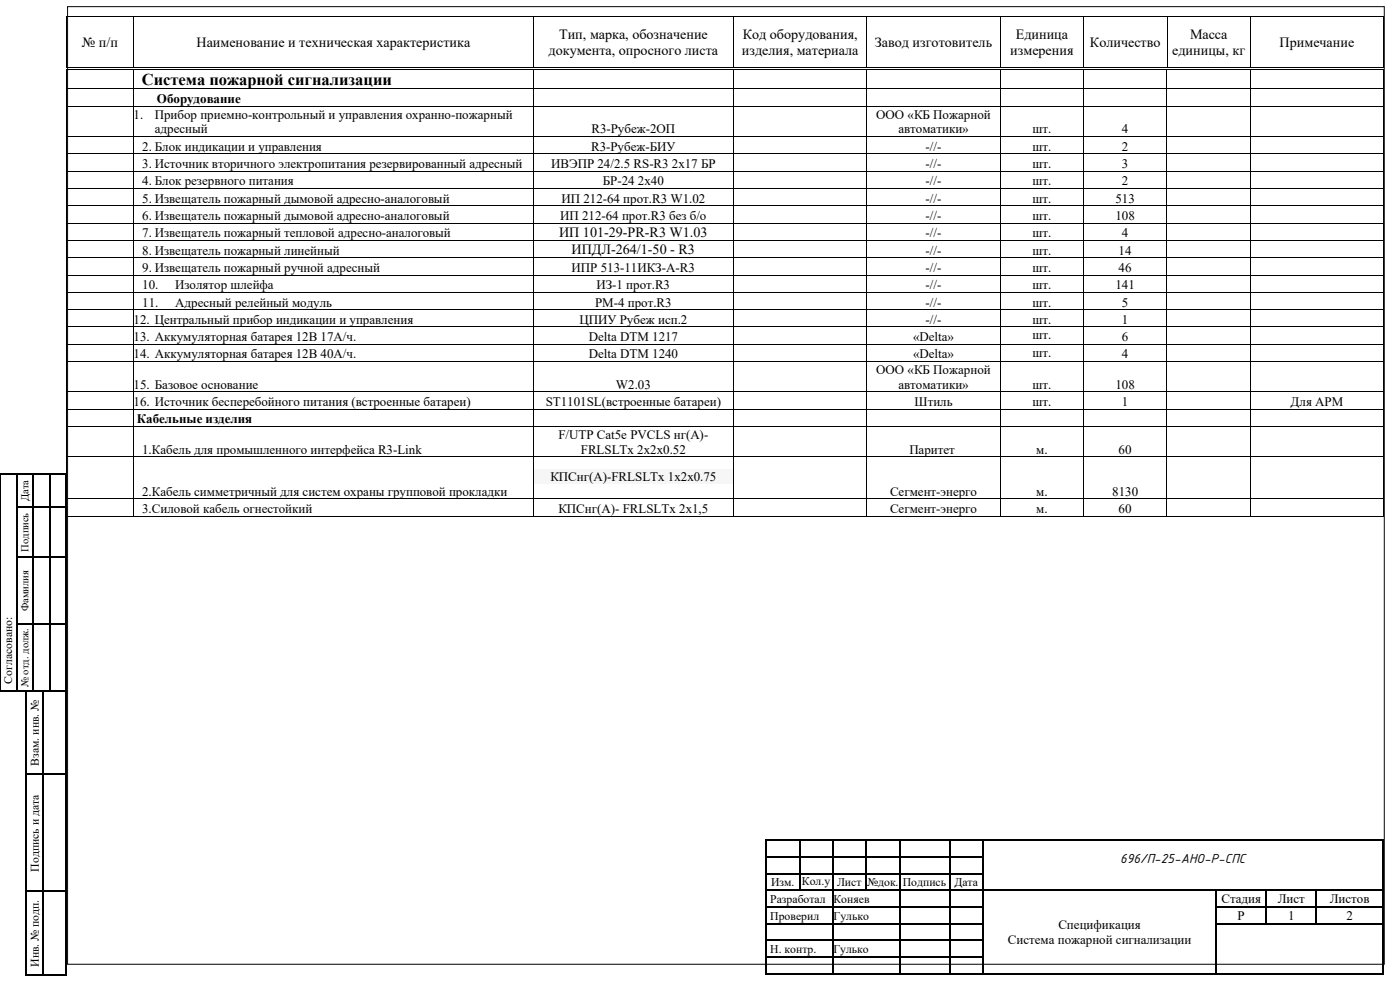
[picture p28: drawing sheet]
<svg xmlns="http://www.w3.org/2000/svg" width="420mm" height="297mm" viewBox="0 0 420 297" stroke-linecap="round" stroke-linejoin="round" font-family="sans-serif">
<defs><g id="words">
<text font-size="5" x="42.5" y="25.5">Система пожарной сигнализации</text>
<g font-size="4.2">
<text x="167.7" y="11.7">Тип, марка, обозначение</text>
<text x="222.8" y="11.7">Код оборудования,</text>
<text x="304.7" y="11.7">Единица</text>
<text x="357" y="11.7">Масса</text>
<text x="24.6" y="14.1">№ п/п</text>
<text x="59" y="14.1">Наименование и техническая характеристика</text>
<text x="164.5" y="16.6">документа, опросного листа</text>
<text x="222.5" y="16.6">изделия, материала</text>
<text x="262.5" y="14.1">Завод изготовитель</text>
<text x="303.1" y="16.6">измерения</text>
<text x="327" y="14.1">Количество</text>
<text x="351.7" y="16.6">единицы, кг</text>
<text x="383.9" y="14.1">Примечание</text>
<text x="167.7" y="71.1">ИП 101-29-PR-R3 W1.03</text>
<text x="171.5" y="76.2">ИПДЛ-264/1-50 - R3</text>
<text x="336.1" y="258.8">696/П-25-АНО-Р-СПС</text>
</g>
<g font-size="3.9">
<text x="40.1" y="35.6">1.</text>
<text x="46.4" y="35.6">Прибор приемно-контрольный и управления охранно-пожарный</text>
<text x="47.1" y="30.9">Оборудование</text>
<text x="262.9" y="35.6">ООО «КБ Пожарной</text>
<text x="46.4" y="40">адресный</text>
<text x="177.4" y="40">R3-Рубеж-2ОП</text>
<text x="269.5" y="40">автоматики»</text>
<text x="309.7" y="40">шт.</text>
<text x="336.5" y="40">4</text>
<text x="42.7" y="45.2">2. Блок индикации и управления</text>
<text x="177.3" y="45.2">R3-Рубеж-БИУ</text>
<text x="277.7" y="45.2">-//-</text>
<text x="309.7" y="45.2">шт.</text>
<text x="336.5" y="45.2">2</text>
<text x="42.7" y="50.4">3. Источник вторичного электропитания резервированный адресный</text>
<text x="165.4" y="50.4">ИВЭПР 24/2.5 RS-R3 2х17 БР</text>
<text x="277.7" y="50.4">-//-</text>
<text x="309.7" y="50.4">шт.</text>
<text x="336.5" y="50.4">3</text>
<text x="42.7" y="55.6">4. Блок резервного питания</text>
<text x="180.8" y="55.6">БР-24</text>
<text x="191.4" y="55.6">2х40</text>
<text x="277.7" y="55.6">-//-</text>
<text x="309.7" y="55.6">шт.</text>
<text x="336.5" y="55.6">2</text>
<text x="42.7" y="60.7">5. Извещатель пожарный дымовой адресно-аналоговый</text>
<text x="42.7" y="66">6. Извещатель пожарный дымовой адресно-аналоговый</text>
<text x="168.1" y="66">ИП 212-64 прот.R3 без б/о</text>
<text x="168.4" y="60.7">ИП 212-64 прот.R3 W1.02</text>
<text x="277.7" y="60.7">-//-</text>
<text x="277.7" y="66">-//-</text>
<text x="309.7" y="60.7">шт.</text>
<text x="309.7" y="66">шт.</text>
<text x="334.6" y="60.7">513</text>
<text x="334.6" y="66">108</text>
<text x="42.7" y="71.1">7. Извещатель пожарный тепловой адресно-аналоговый</text>
<text x="277.7" y="71.1">-//-</text>
<text x="309.7" y="71.1">шт.</text>
<text x="336.5" y="71.1">4</text>
<text x="42.7" y="76.3">8. Извещатель пожарный линейный</text>
<text x="277.7" y="76.3">-//-</text>
<text x="309.7" y="76.3">шт.</text>
<text x="335.6" y="76.3">14</text>
<text x="42.7" y="81.5">9. Извещатель пожарный ручной адресный</text>
<text x="171.5" y="81.5">ИПР 513-11ИКЗ-А-R3</text>
<text x="277.7" y="81.5">-//-</text>
<text x="309.7" y="81.5">шт.</text>
<text x="335.6" y="81.5">46</text>
<text x="42.7" y="86.7">10.</text>
<text x="52.6" y="86.7">Изолятор шлейфа</text>
<text x="178.9" y="86.7">ИЗ-1 прот.R3</text>
<text x="277.7" y="86.7">-//-</text>
<text x="309.7" y="86.7">шт.</text>
<text x="334.6" y="86.7">141</text>
<text x="42.7" y="91.9">11.</text>
<text x="52.6" y="91.9">Адресный релейный модуль</text>
<text x="178.5" y="91.9">РМ-4 прот.R3</text>
<text x="277.7" y="91.9">-//-</text>
<text x="309.7" y="91.9">шт.</text>
<text x="336.5" y="91.9">5</text>
<text x="40.1" y="97.1">12. Центральный прибор индикации и управления</text>
<text x="173.8" y="97.1">ЦПИУ Рубеж исп.2</text>
<text x="277.7" y="97.1">-//-</text>
<text x="309.7" y="97.1">шт.</text>
<text x="309.7" y="101.7">шт.</text>
<text x="336.5" y="97.1">1</text>
<text x="40.1" y="102.2">13. Аккумуляторная батарея 12В 17А/ч.</text>
<text x="40.1" y="107.4">14. Аккумуляторная батарея 12В 40А/ч.</text>
<text x="176.7" y="102.2">Delta DTM 1217</text>
<text x="176.7" y="107.4">Delta DTM 1240</text>
<text x="273.9" y="102.2">«Delta»</text>
<text x="273.9" y="107.4">«Delta»</text>
<text x="309.7" y="106.9">шт.</text>
<text x="336.5" y="102.2">6</text>
<text x="336.5" y="107.4">4</text>
<text x="262.9" y="112.1">ООО «КБ Пожарной</text>
<text x="40.1" y="116.5">15. Базовое основание</text>
<text x="184.8" y="116.5">W2.03</text>
<text x="269.5" y="116.5">автоматики»</text>
<text x="309.7" y="116.5">шт.</text>
<text x="334.6" y="116.5">108</text>
<text x="40.1" y="121.7">16. Источник бесперебойного питания (встроенные батареи)</text>
<text x="163.7" y="121.7">ST1101SL(встроенные батареи)</text>
<text x="274.4" y="121.7">Штиль</text>
<text x="309.7" y="121.7">шт.</text>
<text x="336.5" y="121.7">1</text>
<text x="387.2" y="121.7">Для АРМ</text>
<text x="41.1" y="126.9">Кабельные изделия</text>
<text x="167.5" y="131.5">F/UTP Cat5e PVCLS нг(А)-</text>
<text x="42.6" y="136">1.Кабель для промышленного интерфейса R3-Link</text>
<text x="174.2" y="136">FRLSLTx 2x2x0.52</text>
<text x="272.8" y="136">Паритет</text>
<text x="310.9" y="136">м.</text>
<text x="335.6" y="136">60</text>
<text x="42.6" y="148.6">2.Кабель симметричный для систем охраны групповой прокладки</text>
<text x="165.1" y="144.1">КПСнг(А)-FRLSLTx 1x2x0.75</text>
<text x="267" y="148.6">Сегмент-энерго</text>
<text x="310.9" y="148.6">м.</text>
<text x="333.7" y="148.6">8130</text>
<text x="42.6" y="153.8">3.Силовой кабель огнестойкий</text>
<text x="167.5" y="153.8">КПСнг(А)- FRLSLTx 2х1,5</text>
<text x="267" y="153.8">Сегмент-энерго</text>
<text x="310.9" y="153.8">м.</text>
<text x="335.6" y="153.8">60</text>
<text x="366.4" y="270.7">Стадия</text>
<text x="371.3" y="275.6">Р</text>
<text x="383.3" y="270.7">Лист</text>
<text x="386.4" y="275.6">1</text>
<text x="398.9" y="270.7">Листов</text>
<text x="403.9" y="275.6">2</text>
<text x="317.5" y="278.5">Спецификация</text>
<text x="302.3" y="283">Система пожарной сигнализации</text>
</g>
<g font-size="3.5">
<text x="3.7" y="204.9" transform="rotate(-90 3.7 204.9)">Согласовано:</text>
<text x="11.7" y="229.5" transform="rotate(-90 11.7 229.5)">Взам. инв. №</text>
<text x="11.7" y="261.2" transform="rotate(-90 11.7 261.2)">Подпись и дата</text>
<text x="231.3" y="265.6">Изм.</text>
<text x="240.6" y="265.3">Кол.у</text>
<text x="251.1" y="265.6">Лист</text>
<text x="260.1" y="265.6">№док.</text>
<text x="270.8" y="265.6">Подпись</text>
<text x="286.3" y="265.6">Дата</text>
<text x="231.1" y="270.6">Разработал</text>
<text x="231.1" y="275.6">Проверил</text>
<text x="250.1" y="270.6">Коняев</text>
<text x="250.1" y="275.6">Гулько</text>
<text x="231.1" y="285.6">Н. контр.</text>
<text x="250" y="285.6">Гулько</text>
<text x="11.7" y="289.8" transform="rotate(-90 11.7 289.8)">Инв. № подп.</text>
</g>
<g font-size="3.2">
<text x="8.6" y="150.2" transform="rotate(-90 8.6 150.2)">Дата</text>
<text x="8.6" y="165.4" transform="rotate(-90 8.6 165.4)">Подпись</text>
<text x="8.6" y="183.2" transform="rotate(-90 8.6 183.2)">Фамилия</text>
<text x="8.6" y="205.9" transform="rotate(-90 8.6 205.9)">№ отд. долж.</text>
</g>
</g></defs>
<path d="M20.3 2h395v287h-395z" fill-rule="evenodd" fill="#fff" stroke="#000" stroke-width=".3"/>
<g fill="#000">
<path d="M19.9 5l.2 .2zM39.9 5l.2 .2zM159.9 5l.2 .2zM220 5l.1 .2zM260 5l.1 .2zM300 5l.1 .2zM325 5l.2 .2zM350 5l.2 .2zM375 5l.2 .2zM415 5l.2 .2zM19.8 20.7l.2 .2zM19.8 26.6l.2 .2z"/>
<path d="M19.8 31.8l.2 .2zM19.9 20l.2 .2zM39.9 20l.2 .2zM39.9 20.7l.2 .2zM39.9 26.6l.2 .2zM39.9 31.8l.2 .2zM159.9 20l.2 .2zM159.9 20.7l.2 .2zM159.9 26.6l.2 .2zM159.9 31.8l.2 .2zM219.9 20.7l.2 .2zM219.9 26.6l.2 .2z"/>
<path d="M219.9 31.8l.2 .2zM220 20l.1 .2zM259.9 20.7l.2 .2zM259.9 26.6l.2 .2zM259.9 31.8l.2 .2zM260 20l.1 .2zM299.9 20.7l.2 .2zM299.9 26.6l.2 .2zM299.9 31.8l.2 .2zM300 20l.1 .2zM325 20.7l.1 .2zM325 26.6l.1 .2z"/>
<path d="M325 31.8l.1 .2zM325 20l.2 .2zM350 20.7l.1 .2zM350 26.6l.1 .2zM350 31.8l.1 .2zM350 20l.2 .2zM374.9 20.7l.2 .2zM374.9 26.6l.2 .2zM374.9 31.8l.2 .2zM375 20l.2 .2zM415 20l.2 .2zM415 20.7l.2 .2z"/>
<path d="M415 26.6l.2 .2zM415 31.8l.2 .2zM19.8 40.9l.2 .2zM19.8 46.1l.2 .1zM19.8 51.3l.2 .1zM19.8 56.4l.2 .2zM39.9 40.9l.2 .2zM39.9 46.1l.2 .1zM39.9 51.3l.2 .1zM39.9 56.4l.2 .2zM159.9 40.9l.2 .2zM159.9 46.1l.2 .1z"/>
<path d="M159.9 51.3l.2 .1zM159.9 56.4l.2 .2zM219.9 40.9l.2 .2zM219.9 46.1l.2 .1zM219.9 51.3l.2 .1zM219.9 56.4l.2 .2zM259.9 40.9l.2 .2zM259.9 46.1l.2 .1zM259.9 51.3l.2 .1zM259.9 56.4l.2 .2zM299.9 40.9l.2 .2zM299.9 46.1l.2 .1z"/>
<path d="M299.9 51.3l.2 .1zM299.9 56.4l.2 .2zM325 40.9l.1 .2zM325 46.1l.1 .1zM325 51.3l.1 .1zM325 56.4l.1 .2zM350 40.9l.1 .2zM350 46.1l.1 .1zM350 51.3l.1 .1zM350 56.4l.1 .2zM374.9 40.9l.2 .2zM374.9 46.1l.2 .1z"/>
<path d="M374.9 51.3l.2 .1zM374.9 56.4l.2 .2zM415 40.9l.2 .2zM415 46.1l.2 .1zM415 51.3l.2 .1zM415 56.4l.2 .2zM19.8 61.6l.2 .2zM19.8 66.8l.2 .2zM39.9 61.6l.2 .2zM39.9 66.8l.2 .2zM159.9 61.6l.2 .2zM159.9 66.8l.2 .2z"/>
<path d="M219.9 61.6l.2 .2zM219.9 66.8l.2 .2zM259.9 61.6l.2 .2zM259.9 66.8l.2 .2zM299.9 61.6l.2 .2zM299.9 66.8l.2 .2zM325 61.6l.1 .2zM325 66.8l.1 .2zM350 61.6l.1 .2zM350 66.8l.1 .2zM374.9 61.6l.2 .2zM374.9 66.8l.2 .2z"/>
<path d="M415 61.6l.2 .2zM415 66.8l.2 .2zM0 141.8l.1 .4zM0 151.8l.1 .3zM4.8 141.8h.3v.4h-.3zM4.8 151.8h.3v.3h-.3zM9.8 141.8h.4v.4h-.4zM9.8 151.8h.4v.3h-.4zM14.8 141.8h.3v.4h-.3zM14.8 151.8h.3v.3h-.3zM19.8 141.8h.3v.4h-.3zM19.8 151.8h.3v.3h-.3z"/>
<path d="M0 166.8l.1 .4zM4.8 166.8h.3v.4h-.3zM9.8 166.8h.4v.4h-.4zM14.8 166.8h.3v.4h-.3zM19.8 166.8h.3v.4h-.3zM0 186.8l.1 .4zM4.8 186.8h.3v.4h-.3zM9.8 186.8h.4v.4h-.4zM14.8 186.8h.3v.4h-.3zM19.8 186.8h.3v.4h-.3zM0 206.8l.1 .4zM4.8 206.8h.3v.4h-.3z"/>
<path d="M7.7 206.9h.4v.4h-.4zM9.8 206.8h.4v.4h-.4zM12.7 206.9h.4v.4h-.4zM14.8 206.8h.3v.4h-.3zM19.7 206.9h.4v.4h-.4zM19.8 206.8h.3v.4h-.3zM7.7 231.9h.4v.4h-.4zM12.7 231.9h.4v.4h-.4zM19.7 231.9h.4v.4h-.4zM229.7 251.6h.3v.4h-.3zM229.7 256.7h.3v.3h-.3zM239.7 251.6h.3v.4h-.3z"/>
<path d="M239.7 256.7h.3v.3h-.3zM249.7 251.6h.3v.4h-.3zM249.7 256.7h.3v.3h-.3zM259.7 251.6h.4v.4h-.4zM259.7 256.7h.4v.3h-.4zM269.7 251.6h.3v.4h-.3zM269.7 256.7h.3v.3h-.3zM284.7 251.6h.3v.4h-.3zM284.7 256.7h.3v.3h-.3zM294.7 251.6h.4v.4h-.4zM294.7 256.7h.4v.3h-.4zM414.7 251.6h.4v.4h-.4z"/>
<path d="M414.7 256.7h.4v.3h-.4zM7.7 267h.4v.3h-.4zM12.7 267h.4v.3h-.4zM19.7 267h.4v.3h-.4zM229.7 261.7h.3v.3h-.3zM229.7 266.7h.3v.3h-.3zM229.7 271.7h.3v.3h-.3zM229.7 276.7h.3v.3h-.3zM239.7 261.7h.3v.3h-.3zM239.7 266.7h.3v.3h-.3zM249.7 261.7h.3v.3h-.3zM249.7 266.7h.3v.3h-.3z"/>
<path d="M249.7 271.7h.3v.3h-.3zM249.7 276.7h.3v.3h-.3zM259.7 261.7h.4v.3h-.4zM259.7 266.7h.4v.3h-.4zM269.7 261.7h.3v.3h-.3zM269.7 266.7h.3v.3h-.3zM269.7 271.7h.3v.3h-.3zM269.7 276.7h.3v.3h-.3zM284.7 261.7h.3v.3h-.3zM284.7 266.7h.3v.3h-.3zM284.7 271.7h.3v.3h-.3zM284.7 276.7h.3v.3h-.3z"/>
<path d="M294.7 261.7h.4v.3h-.4zM294.7 266.7h.4v.3h-.4zM294.7 271.7h.4v.3h-.4zM294.7 276.7h.4v.3h-.4zM364.7 266.7h.3v.3h-.3zM364.7 271.7h.3v.3h-.3zM364.7 276.7h.3v.3h-.3zM379.7 266.7h.4v.3h-.4zM379.7 271.7h.4v.3h-.4zM379.7 276.7h.4v.3h-.4zM394.8 266.7h.3v.3h-.3zM394.8 271.7h.3v.3h-.3z"/>
<path d="M394.8 276.7h.3v.3h-.3zM414.7 261.7h.4v.3h-.4zM414.7 266.7h.4v.3h-.4zM414.7 271.7h.4v.3h-.4zM414.7 276.7h.4v.3h-.4zM7.7 292h.4v.3h-.4zM12.7 292h.4v.3h-.4zM19.7 292h.4v.3h-.4zM229.7 281.7h.3v.3h-.3zM229.7 286.7h.3v.3h-.3zM229.7 291.7h.3v.4h-.3zM249.7 281.7h.3v.3h-.3z"/>
<path d="M249.7 286.7h.3v.3h-.3zM249.7 291.7h.3v.4h-.3zM269.7 281.7h.3v.3h-.3zM269.7 286.7h.3v.3h-.3zM269.7 291.7h.3v.4h-.3zM284.7 281.7h.3v.3h-.3zM284.7 286.7h.3v.3h-.3zM284.7 291.7h.3v.4h-.3zM294.7 281.7h.4v.3h-.4zM294.7 286.7h.4v.3h-.4zM294.7 291.7h.4v.4h-.4zM364.7 281.7h.3v.3h-.3z"/>
<path d="M364.7 286.7h.3v.3h-.3zM364.7 291.7h.3v.4h-.3zM414.7 281.7h.4v.3h-.4zM414.7 286.7h.4v.3h-.4zM414.7 291.7h.4v.4h-.4z"/>
</g>
<g fill="none" stroke="#000" stroke-width=".34">
<path d="M.1 142h4.7M5 142.2v9.6M5 152.1v14.7M5.1 142h4.7M5.1 152h4.7M10 142.2v9.6M10 152.1v14.7M10.2 142h4.6M10.2 152h4.6M14.9 142.2v9.6M14.9 152.1v14.7M15.1 142h4.7"/>
<path d="M15.1 152h4.7M19.9 142.2v9.6M19.9 152.1v14.7M5 167.2v19.6M5.1 167h4.7M10 167.2v19.6M10.2 167h4.6M14.9 167.2v19.6M15.1 167h4.7M19.9 167.2v19.6M5 187.2v19.6M5.1 187h4.7"/>
<path d="M10 187.2v19.6M10.2 187h4.6M14.9 187.2v19.6M15.1 187h4.7M19.9 187.2v19.6M.1 207h4.7M5.1 207h4.7M7.9 207.3v24.6M8.1 207.1h4.6M10.2 207h4.6M12.9 207.3v24.6M13.1 207.1h6.6"/>
<path d="M15.1 207h4.7M19.9 207.3v24.6M7.9 232.3v34.7M8.1 232.1h4.6M12.9 232.3v34.7M13.1 232.1h6.6M19.9 232.3v34.7M229.9 252v4.7M229.9 257v4.7M230 251.8h9.7M230 256.8h9.7M239.9 252v4.7"/>
<path d="M239.9 257v4.7M240 251.8h9.7M240 256.8h9.7M249.9 252v4.7M249.9 257v4.7M250 251.8h9.7M250 256.8h9.7M259.9 252v4.7M259.9 257v4.7M260.1 251.8h9.6M260.1 256.8h9.6M269.9 252v4.7"/>
<path d="M269.9 257v4.7M270 251.8h14.7M270 256.8h14.7M284.9 252v4.7M284.9 257v4.7M285 251.8h9.7M285 256.8h9.7M294.9 252v4.7M294.9 257v4.7M295.1 251.8h119.6M414.9 252v4.7M414.9 257v4.7"/>
<path d="M7.9 267.3v24.7M8.1 267.1h4.6M12.9 267.3v24.7M13.1 267.1h6.6M19.9 267.3v24.7M229.9 262v4.7M229.9 267v4.7M229.9 272v4.7M229.9 277v4.7M230 261.8h9.7M230 266.8h9.7M230 271.8h19.7"/>
<path d="M230 276.9h19.7M239.9 262v4.7M240 261.8h9.7M240 266.8h9.7M249.9 262v4.7M249.9 267v4.7M249.9 272v4.7M249.9 277v4.7M250 261.8h9.7M250 266.8h9.7M250 271.8h19.7M250 276.9h19.7"/>
<path d="M259.9 262v4.7M260.1 261.8h9.6M260.1 266.8h9.6M269.9 262v4.7M269.9 267v4.7M269.9 272v4.7M269.9 277v4.7M270 261.8h14.7M270 266.8h14.7M270 271.8h14.7M270 276.9h14.7M284.9 262v4.7"/>
<path d="M284.9 267v4.7M284.9 272v4.7M284.9 277v4.7M285 261.8h9.7M285 266.8h9.7M285 271.8h9.7M285 276.9h9.7M294.9 262v4.7M294.9 267v4.7M294.9 272v4.7M294.9 277v4.7M295.1 266.8h69.6"/>
<path d="M364.9 267v4.7M364.9 272v4.7M364.9 277v4.7M365 266.8h14.7M365 271.8h14.7M365 276.9h14.7M379.9 267v4.7M379.9 272v4.7M380.1 266.8h14.7M380.1 271.8h14.7M380.1 276.9h14.7M394.9 267v4.7"/>
<path d="M394.9 272v4.7M395.1 266.8h19.6M395.1 271.8h19.6M395.1 276.9h19.6M414.9 262v4.7M414.9 267v4.7M414.9 272v4.7M414.9 277v4.7M8.1 292.1h4.6M13.1 292.1h6.6M229.9 282v4.7M229.9 287v4.7"/>
<path d="M230 281.9h19.7M230 286.9h19.7M230 291.9h19.7M249.9 282v4.7M249.9 287v4.7M250 281.9h19.7M250 286.9h19.7M250 291.9h19.7M269.9 282v4.7M269.9 287v4.7M270 281.9h14.7M270 286.9h14.7"/>
<path d="M270 291.9h14.7M284.9 282v4.7M284.9 287v4.7M285 281.9h9.7M285 286.9h9.7M285 291.9h9.7M294.9 282v4.7M294.9 287v4.7M295.1 291.9h69.6M364.9 282v4.7M364.9 287v4.7M365 291.9h49.7"/>
<path d="M414.9 282v4.7M414.9 287v4.7"/>
</g>
<g fill="none" stroke="#000" stroke-width=".3">
<path d="M20 5.2v14.8M20.1 5.1h19.8M40 5.2v14.8M40.1 5.1h119.8M160 5.2v14.8M160.1 5.1h59.9M220 5.2v14.8M220.1 5.1h39.9M260.1 5.2v14.8M260.1 5.1h39.9M300.1 5.2v14.8M300.1 5.1h24.9"/>
<path d="M325.1 5.2v14.8M325.2 5.1h24.8M350.1 5.2v14.8M350.2 5.1h24.8M375.1 5.2v14.8M375.2 5.1h39.8M415.1 5.2v14.8M19.9 20.9v5.7M19.9 26.8v5M19.9 32v8.9M20 20.8h19.9M20 26.7h19.9"/>
<path d="M20 31.9h19.9M20.1 20.1h19.8M40 20.9v5.7M40 26.8v5M40 32v8.9M40.1 20.1h119.8M40.1 20.8h119.8M40.1 26.7h119.8M40.1 31.9h119.8M160 20.9v5.7M160 26.8v5M160 32v8.9"/>
<path d="M160.1 20.1h59.9M160.1 20.8h59.8M160.1 26.7h59.8M160.1 31.9h59.8M220 20.9v5.7M220 26.8v5M220 32v8.9M220.1 20.8h39.8M220.1 26.7h39.8M220.1 31.9h39.8M220.1 20.1h39.9M260 20.9v5.7"/>
<path d="M260 26.8v5M260 32v8.9M260.1 20.8h39.8M260.1 26.7h39.8M260.1 31.9h39.8M260.1 20.1h39.9M300 20.9v5.7M300 26.8v5M300 32v8.9M300.1 20.8h24.9M300.1 26.7h24.9M300.1 31.9h24.9"/>
<path d="M300.1 20.1h24.9M325 20.9v5.7M325 26.8v5M325 32v8.9M325.1 20.8h24.9M325.1 26.7h24.9M325.1 31.9h24.9M325.2 20.1h24.8M350.1 20.9v5.7M350.1 26.8v5M350.1 32v8.9M350.1 20.8h24.8"/>
<path d="M350.1 26.7h24.8M350.1 31.9h24.8M350.2 20.1h24.8M375 20.9v5.7M375 26.8v5M375 32v8.9M375.1 20.8h39.9M375.1 26.7h39.9M375.1 31.9h39.9M375.2 20.1h39.8M415.1 20.9v5.7M415.1 26.8v5"/>
<path d="M415.1 32v8.9M19.9 41.1v5M19.9 46.2v5.1M19.9 51.4v5M19.9 56.6v5M20 41h19.9M20 46.1h19.9M20 51.4h19.9M20 56.5h19.9M40 41.1v5M40 46.2v5.1M40 51.4v5"/>
<path d="M40 56.6v5M40.1 41h119.8M40.1 46.1h119.8M40.1 51.4h119.8M40.1 56.5h119.8M160 41.1v5M160 46.2v5.1M160 51.4v5M160 56.6v5M160.1 41h59.8M160.1 46.1h59.8M160.1 51.4h59.8"/>
<path d="M160.1 56.5h59.8M220 41.1v5M220 46.2v5.1M220 51.4v5M220 56.6v5M220.1 41h39.8M220.1 46.1h39.8M220.1 51.4h39.8M220.1 56.5h39.8M260 41.1v5M260 46.2v5.1M260 51.4v5"/>
<path d="M260 56.6v5M260.1 41h39.8M260.1 46.1h39.8M260.1 51.4h39.8M260.1 56.5h39.8M300 41.1v5M300 46.2v5.1M300 51.4v5M300 56.6v5M300.1 41h24.9M300.1 46.1h24.9M300.1 51.4h24.9"/>
<path d="M300.1 56.5h24.9M325 41.1v5M325 46.2v5.1M325 51.4v5M325 56.6v5M325.1 41h24.9M325.1 46.1h24.9M325.1 51.4h24.9M325.1 56.5h24.9M350.1 41.1v5M350.1 46.2v5.1M350.1 51.4v5"/>
<path d="M350.1 56.6v5M350.1 41h24.8M350.1 46.1h24.8M350.1 51.4h24.8M350.1 56.5h24.8M375 41.1v5M375 46.2v5.1M375 51.4v5M375 56.6v5M375.1 41h39.9M375.1 46.1h39.9M375.1 51.4h39.9"/>
<path d="M375.1 56.5h39.9M415.1 41.1v5M415.1 46.2v5.1M415.1 51.4v5M415.1 56.6v5M19.9 61.8v5M19.9 67v5M20 61.7h19.9M20 66.9h19.9M40 61.8v5M40 67v5M40.1 61.7h119.8"/>
<path d="M40.1 66.9h119.8M160 61.8v5M160 67v5M160.1 61.7h59.8M160.1 66.9h59.8M220 61.8v5M220 67v5M220.1 61.7h39.8M220.1 66.9h39.8M260 61.8v5M260 67v5M260.1 61.7h39.8"/>
<path d="M260.1 66.9h39.8M300 61.8v5M300 67v5M300.1 61.7h24.9M300.1 66.9h24.9M325 61.8v5M325 67v5M325.1 61.7h24.9M325.1 66.9h24.9M350.1 61.8v5M350.1 67v5M350.1 61.7h24.8"/>
<path d="M350.1 66.9h24.8M375 61.8v5M375 67v5M375.1 61.7h39.9M375.1 66.9h39.9M415.1 61.8v5M415.1 67v5M.1 142.2v9.6M.1 152.1v14.7M.1 167.2v19.6M.1 187.2v19.6"/>
</g>
<path d="M171.5 72.3h37v4.9h-37z" fill="#fff"/>
<g fill="#000">
<path d="M19.8 72l.2 .2zM19.8 77.2l.2 .1zM39.9 72l.2 .2zM39.9 77.2l.2 .1zM159.9 72l.2 .2zM159.9 77.2l.2 .1zM219.9 72l.2 .2zM219.9 77.2l.2 .1zM259.9 72l.2 .2zM259.9 77.2l.2 .1zM299.9 72l.2 .2zM299.9 77.2l.2 .1z"/>
<path d="M325 72l.1 .2zM325 77.2l.1 .1zM350 72l.1 .2zM350 77.2l.1 .1zM374.9 72l.2 .2zM374.9 77.2l.2 .1zM415 72l.2 .2zM415 77.2l.2 .1zM19.8 82.4l.2 .1zM19.8 87.5l.2 .2zM19.8 92.8l.2 .1zM19.8 97.9l.2 .2z"/>
<path d="M39.9 82.4l.2 .1zM39.9 87.5l.2 .2zM39.9 92.8l.2 .1zM39.9 97.9l.2 .2zM159.9 82.4l.2 .1zM159.9 87.5l.2 .2zM159.9 92.8l.2 .1zM159.9 97.9l.2 .2zM219.9 82.4l.2 .1zM219.9 87.5l.2 .2zM219.9 92.8l.2 .1zM219.9 97.9l.2 .2z"/>
<path d="M259.9 82.4l.2 .1zM259.9 87.5l.2 .2zM259.9 92.8l.2 .1zM259.9 97.9l.2 .2zM299.9 82.4l.2 .1zM299.9 87.5l.2 .2zM299.9 92.8l.2 .1zM299.9 97.9l.2 .2zM325 82.4l.1 .1zM325 87.5l.1 .2zM325 92.8l.1 .1zM325 97.9l.1 .2z"/>
<path d="M350 82.4l.1 .1zM350 87.5l.1 .2zM350 92.8l.1 .1zM350 97.9l.1 .2zM374.9 82.4l.2 .1zM374.9 87.5l.2 .2zM374.9 92.8l.2 .1zM374.9 97.9l.2 .2zM415 82.4l.2 .1zM415 87.5l.2 .2zM415 92.8l.2 .1zM415 97.9l.2 .2z"/>
<path d="M19.8 103.1l.2 .2zM19.8 108.3l.2 .2zM19.8 117.4l.2 .2zM39.9 103.1l.2 .2zM39.9 108.3l.2 .2zM39.9 117.4l.2 .2zM159.9 103.1l.2 .2zM159.9 108.3l.2 .2zM159.9 117.4l.2 .2zM219.9 103.1l.2 .2zM219.9 108.3l.2 .2zM219.9 117.4l.2 .2z"/>
<path d="M259.9 103.1l.2 .2zM259.9 108.3l.2 .2zM259.9 117.4l.2 .2zM299.9 103.1l.2 .2zM299.9 108.3l.2 .2zM299.9 117.4l.2 .2zM325 103.1l.1 .2zM325 108.3l.1 .2zM325 117.4l.1 .2zM350 103.1l.1 .2zM350 108.3l.1 .2zM350 117.4l.1 .2z"/>
<path d="M374.9 103.1l.2 .2zM374.9 108.3l.2 .2zM374.9 117.4l.2 .2zM415 103.1l.2 .2zM415 108.3l.2 .2zM415 117.4l.2 .2zM19.8 122.6l.2 .2zM19.8 127.8l.2 .1zM39.9 122.6l.2 .2zM39.9 127.8l.2 .1zM159.9 122.6l.2 .2zM159.9 127.8l.2 .1z"/>
<path d="M219.9 122.6l.2 .2zM219.9 127.8l.2 .1zM259.9 122.6l.2 .2zM259.9 127.8l.2 .1zM299.9 122.6l.2 .2zM299.9 127.8l.2 .1zM325 122.6l.1 .2zM325 127.8l.1 .1zM350 122.6l.1 .2zM350 127.8l.1 .1zM374.9 122.6l.2 .2zM374.9 127.8l.2 .1z"/>
<path d="M415 122.6l.2 .2zM415 127.8l.2 .1z"/>
</g>
<g fill="none" stroke="#000" stroke-width=".3">
<path d="M19.9 72.2v5M19.9 77.3v5.1M20 72.1h19.9M20 77.3h19.9M40 72.2v5M40 77.3v5.1M40.1 72.1h119.8M40.1 77.3h119.8M160 72.2v5M160 77.3v5.1M160.1 72.1h59.8M160.1 77.3h59.8"/>
<path d="M220 72.2v5M220 77.3v5.1M220.1 72.1h39.8M220.1 77.3h39.8M260 72.2v5M260 77.3v5.1M260.1 72.1h39.8M260.1 77.3h39.8M300 72.2v5M300 77.3v5.1M300.1 72.1h24.9M300.1 77.3h24.9"/>
<path d="M325 72.2v5M325 77.3v5.1M325.1 72.1h24.9M325.1 77.3h24.9M350.1 72.2v5M350.1 77.3v5.1M350.1 72.1h24.8M350.1 77.3h24.8M375 72.2v5M375 77.3v5.1M375.1 72.1h39.9M375.1 77.3h39.9"/>
<path d="M415.1 72.2v5M415.1 77.3v5.1M19.9 82.5v5M19.9 87.7v5.1M19.9 92.9v5M19.9 98.1v5M20 82.5h19.9M20 87.6h19.9M20 92.8h19.9M20 98h19.9M40 82.5v5M40 87.7v5.1"/>
<path d="M40 92.9v5M40 98.1v5M40.1 82.5h119.8M40.1 87.6h119.8M40.1 92.8h119.8M40.1 98h119.8M160 82.5v5M160 87.7v5.1M160 92.9v5M160 98.1v5M160.1 82.5h59.8M160.1 87.6h59.8"/>
<path d="M160.1 92.8h59.8M160.1 98h59.8M220 82.5v5M220 87.7v5.1M220 92.9v5M220 98.1v5M220.1 82.5h39.8M220.1 87.6h39.8M220.1 92.8h39.8M220.1 98h39.8M260 82.5v5M260 87.7v5.1"/>
<path d="M260 92.9v5M260 98.1v5M260.1 82.5h39.8M260.1 87.6h39.8M260.1 92.8h39.8M260.1 98h39.8M300 82.5v5M300 87.7v5.1M300 92.9v5M300 98.1v5M300.1 82.5h24.9M300.1 87.6h24.9"/>
<path d="M300.1 92.8h24.9M300.1 98h24.9M325 82.5v5M325 87.7v5.1M325 92.9v5M325 98.1v5M325.1 82.5h24.9M325.1 87.6h24.9M325.1 92.8h24.9M325.1 98h24.9M350.1 82.5v5M350.1 87.7v5.1"/>
<path d="M350.1 92.9v5M350.1 98.1v5M350.1 82.5h24.8M350.1 87.6h24.8M350.1 92.8h24.8M350.1 98h24.8M375 82.5v5M375 87.7v5.1M375 92.9v5M375 98.1v5M375.1 82.5h39.9M375.1 87.6h39.9"/>
<path d="M375.1 92.8h39.9M375.1 98h39.9M415.1 82.5v5M415.1 87.7v5.1M415.1 92.9v5M415.1 98.1v5M19.9 103.3v5M19.9 108.5v8.9M19.9 117.6v5M20 103.2h19.9M20 108.4h19.9M20 117.5h19.9"/>
<path d="M40 103.3v5M40 108.5v8.9M40 117.6v5M40.1 103.2h119.8M40.1 108.4h119.8M40.1 117.5h119.8M160 103.3v5M160 108.5v8.9M160 117.6v5M160.1 103.2h59.8M160.1 108.4h59.8M160.1 117.5h59.8"/>
<path d="M220 103.3v5M220 108.5v8.9M220 117.6v5M220.1 103.2h39.8M220.1 108.4h39.8M220.1 117.5h39.8M260 103.3v5M260 108.5v8.9M260 117.6v5M260.1 103.2h39.8M260.1 108.4h39.8M260.1 117.5h39.8"/>
<path d="M300 103.3v5M300 108.5v8.9M300 117.6v5M300.1 103.2h24.9M300.1 108.4h24.9M300.1 117.5h24.9M325 103.3v5M325 108.5v8.9M325 117.6v5M325.1 103.2h24.9M325.1 108.4h24.9M325.1 117.5h24.9"/>
<path d="M350.1 103.3v5M350.1 108.5v8.9M350.1 117.6v5M350.1 103.2h24.8M350.1 108.4h24.8M350.1 117.5h24.8M375 103.3v5M375 108.5v8.9M375 117.6v5M375.1 103.2h39.9M375.1 108.4h39.9M375.1 117.5h39.9"/>
<path d="M415.1 103.3v5M415.1 108.5v8.9M415.1 117.6v5M19.9 122.8v5M19.9 127.9v9M20 122.7h19.9M20 127.8h19.9M40 122.8v5M40 127.9v9M40.1 122.7h119.8M40.1 127.8h119.8M160 122.8v5"/>
<path d="M160 127.9v9M160.1 122.7h59.8M160.1 127.8h59.8M220 122.8v5M220 127.9v9M220.1 122.7h39.8M220.1 127.8h39.8M260 122.8v5M260 127.9v9M260.1 122.7h39.8M260.1 127.8h39.8M300 122.8v5"/>
<path d="M300 127.9v9M300.1 122.7h24.9M300.1 127.8h24.9M325 122.8v5M325 127.9v9M325.1 122.7h24.9M325.1 127.8h24.9M350.1 122.8v5M350.1 127.9v9M350.1 122.7h24.8M350.1 127.8h24.8M375 122.8v5"/>
<path d="M375 127.9v9M375.1 122.7h39.9M375.1 127.8h39.9M415.1 122.8v5M415.1 127.9v9"/>
</g>
<path d="M160.1 140.5h59.8v4.5h-59.8z" fill="#f6f6f7"/>
<g fill="#000">
<path d="M19.8 136.9l.2 .1zM39.9 136.9l.2 .1zM159.9 136.9l.2 .1zM219.9 136.9l.2 .1zM259.9 136.9l.2 .1zM299.9 136.9l.2 .1zM325 136.9l.1 .1zM350 136.9l.1 .1zM374.9 136.9l.2 .1zM415 136.9l.2 .1zM19.8 149.4l.2 .2zM19.8 154.6l.2 .2z"/>
<path d="M39.9 149.4l.2 .2zM39.9 154.6l.2 .2zM159.9 149.4l.2 .2zM159.9 154.6l.2 .2zM219.9 149.4l.2 .2zM219.9 154.6l.2 .2zM259.9 149.4l.2 .2zM259.9 154.6l.2 .2zM299.9 149.4l.2 .2zM299.9 154.6l.2 .2zM325 149.4l.1 .2zM325 154.6l.1 .2z"/>
<path d="M350 149.4l.1 .2zM350 154.6l.1 .2zM374.9 149.4l.2 .2zM374.9 154.6l.2 .2zM415 149.4l.2 .2zM415 154.6l.2 .2z"/>
</g>
<g fill="none" stroke="#000" stroke-width=".3">
<path d="M19.9 137v12.4M20 136.9h19.9M40 137v12.4M40.1 136.9h119.8M160 137v12.4M160.1 136.9h59.8M220 137v12.4M220.1 136.9h39.8M260 137v12.4M260.1 136.9h39.8M300 137v12.4M300.1 136.9h24.9"/>
<path d="M325 137v12.4M325.1 136.9h24.9M350.1 137v12.4M350.1 136.9h24.8M375 137v12.4M375.1 136.9h39.9M415.1 137v12.4M19.9 149.6v5M20 149.5h19.9M20 154.7h19.9M40 149.6v5M40.1 149.5h119.8"/>
<path d="M40.1 154.7h119.8M160 149.6v5M160.1 149.5h59.8M160.1 154.7h59.8M220 149.6v5M220.1 149.5h39.8M220.1 154.7h39.8M260 149.6v5M260.1 149.5h39.8M260.1 154.7h39.8M300 149.6v5M300.1 149.5h24.9"/>
<path d="M300.1 154.7h24.9M325 149.6v5M325.1 149.5h24.9M325.1 154.7h24.9M350.1 149.6v5M350.1 149.5h24.8M350.1 154.7h24.8M375 149.6v5M375.1 149.5h39.9M375.1 154.7h39.9M415.1 149.6v5"/>
</g>
<use href="#words"/>
</svg>
